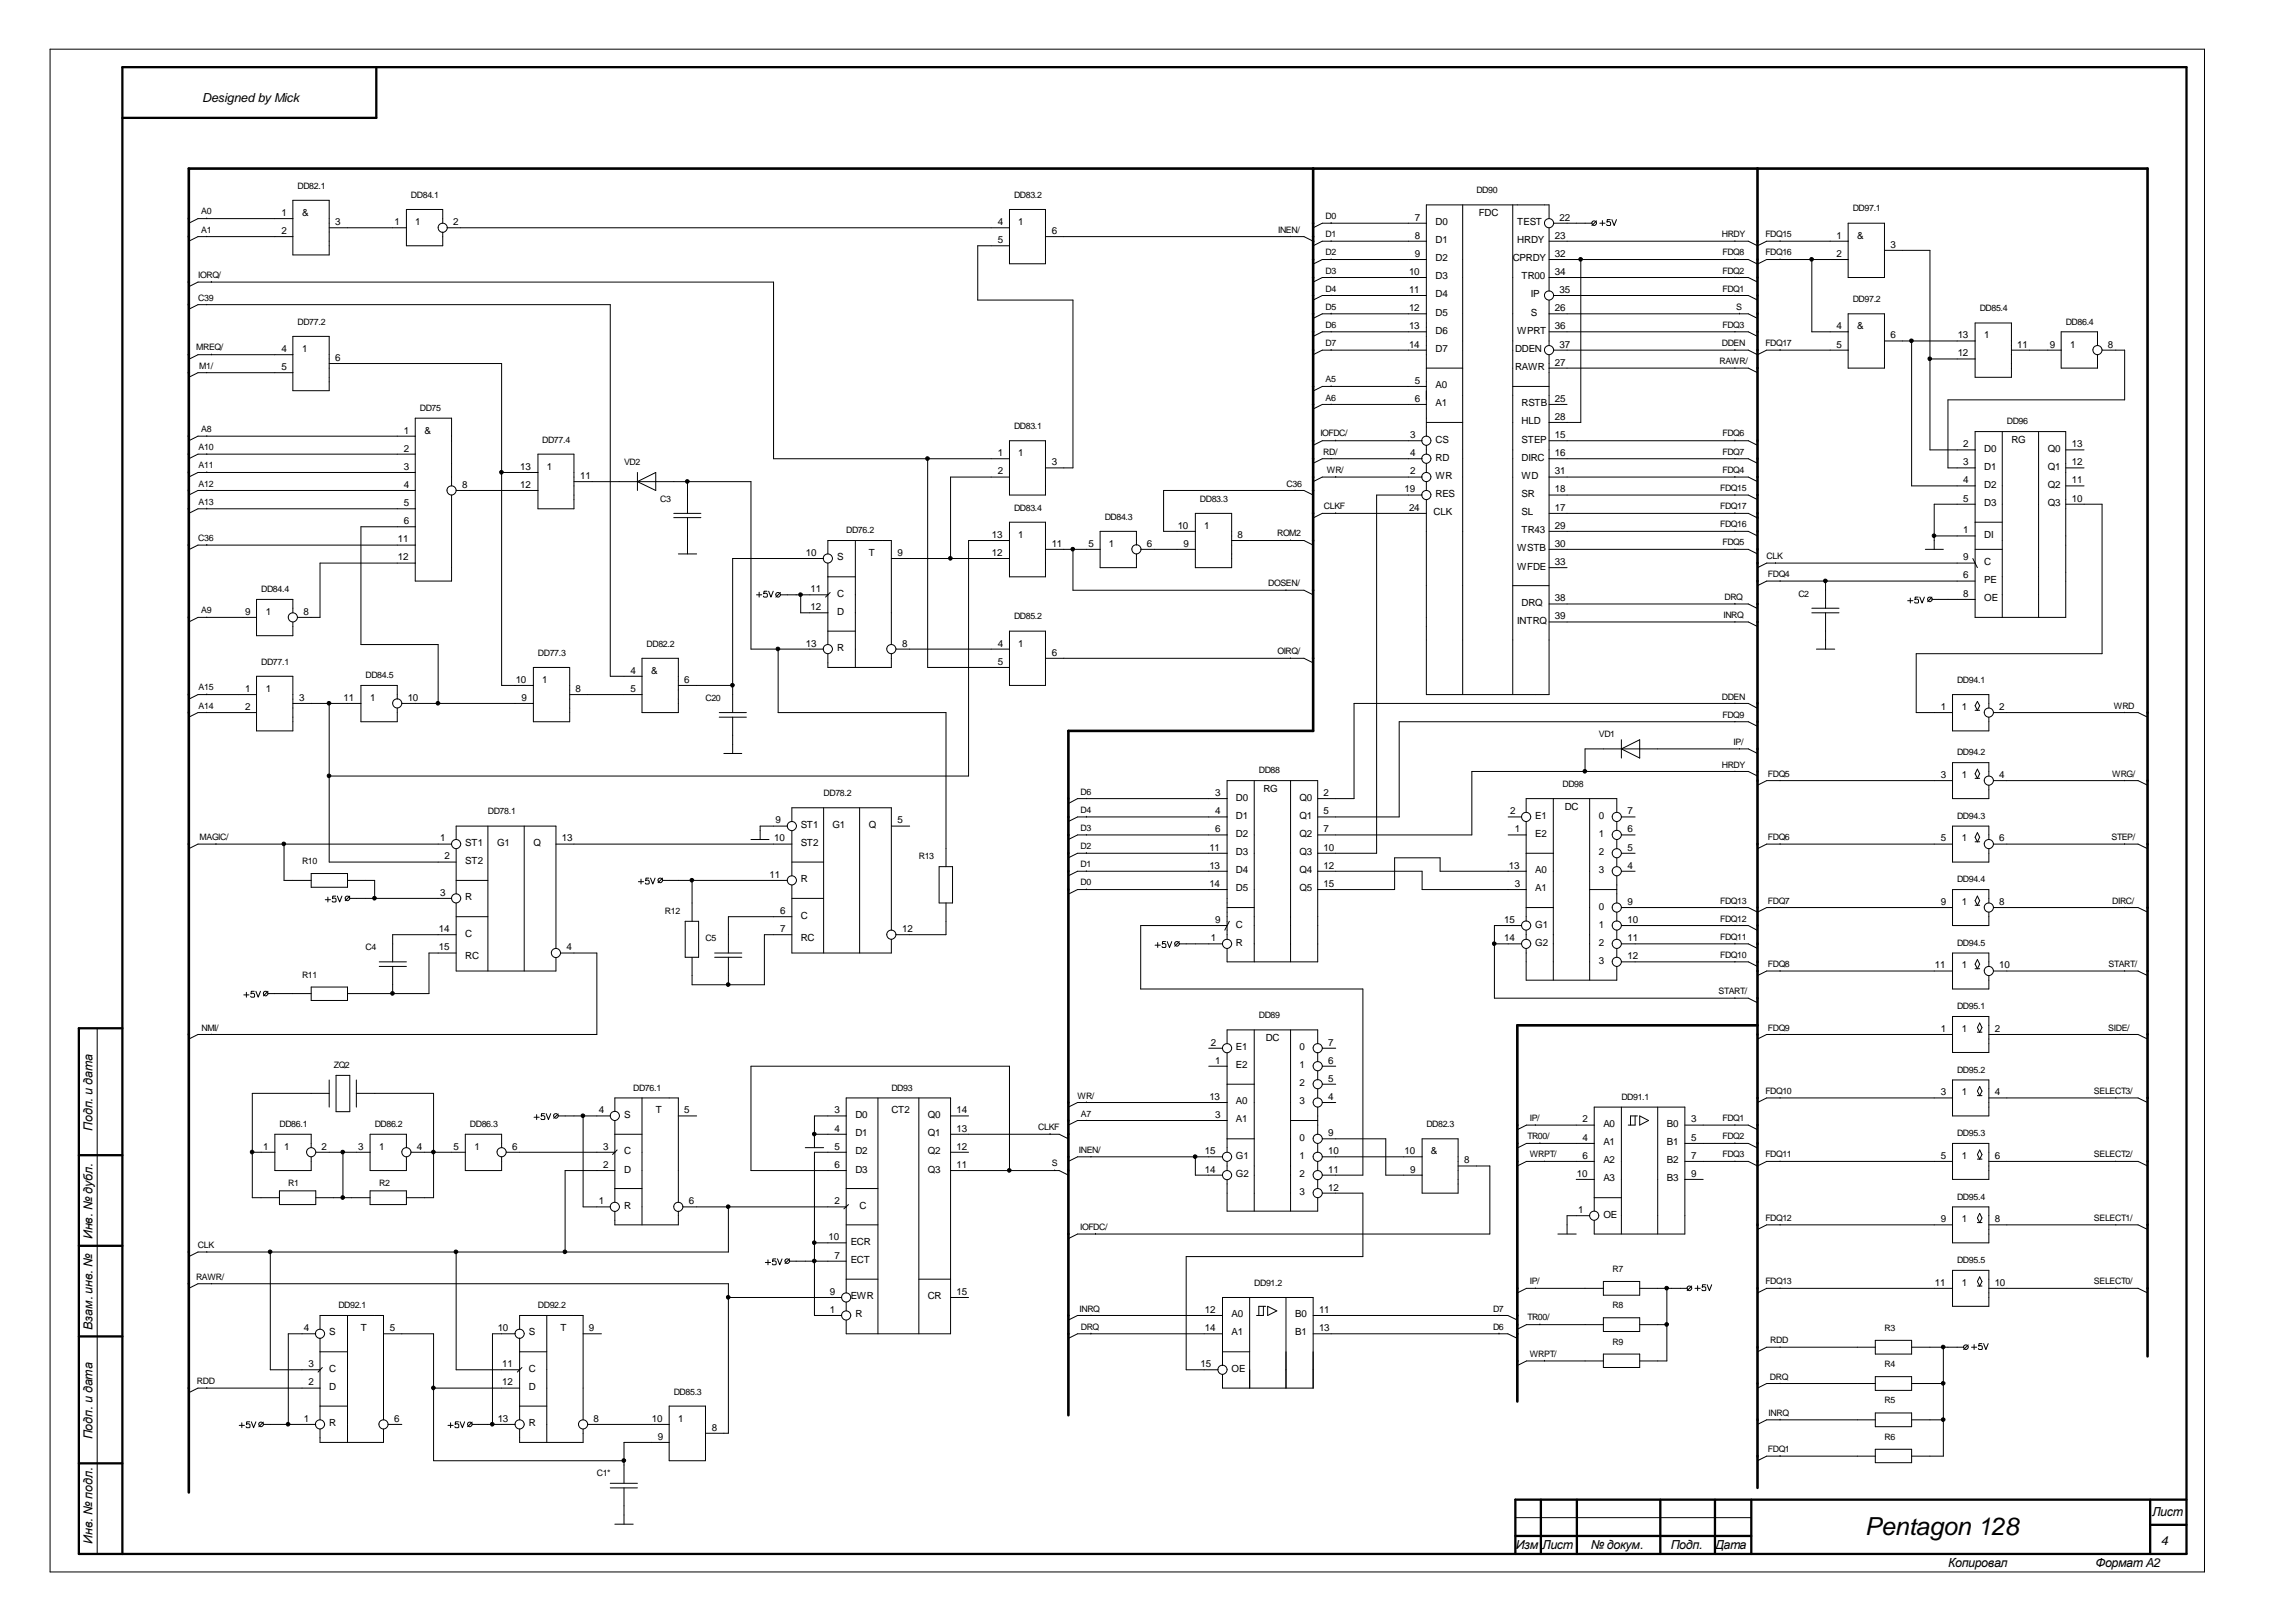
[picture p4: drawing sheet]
<svg xmlns="http://www.w3.org/2000/svg" width="297mm" height="210mm" viewBox="0 0 297 210" stroke-linecap="round" stroke-linejoin="round" font-family="sans-serif">
<defs><g id="words">
<text font-size="3.2" x="241.3" y="198.6">Pentagon 128</text>
<g font-size="1.6">
<text x="26.2" y="13.2">DesignedbyMick</text>
<text x="12" y="146.4" transform="rotate(-90 12 146.4)">Подп. и дата</text>
<text x="12" y="160.4" transform="rotate(-90 12 160.4)">Инв. № дубл.</text>
<text x="12" y="172.1" transform="rotate(-90 12 172.1)">Взам. инв. №</text>
<text x="12" y="186.3" transform="rotate(-90 12 186.3)">Подп. и дата</text>
<text x="278.4" y="196.2">Лист</text>
<text x="12" y="199.8" transform="rotate(-90 12 199.8)">Инв. № подл.</text>
<text x="196.1" y="200.4">Изм</text>
<text x="199.5" y="200.4">Лист</text>
<text x="205.8" y="200.4">№ докум.</text>
<text x="216.2" y="200.4">Подп.</text>
<text x="221.9" y="200.4">Дата</text>
<text x="252.1" y="202.8">Копировал</text>
<text x="271.1" y="202.8">Формат A2</text>
<text x="279.6" y="200">4</text>
</g>
<g font-size="1.3">
<text x="36.4" y="28">1</text>
<text x="39.1" y="28">&amp;</text>
<text x="43.3" y="29.1">3</text>
<text x="51.1" y="29.1">1</text>
<text x="53.7" y="29.1">1</text>
<text x="58.6" y="29.1">2</text>
<text x="129.1" y="29.1">4</text>
<text x="131.7" y="29.1">1</text>
<text x="183" y="28.5">7</text>
<text x="185.7" y="29.1">D0</text>
<text x="191.3" y="28">FDC</text>
<text x="196.3" y="29.1">TEST</text>
<text x="201.8" y="28.5">22</text>
<text x="36.4" y="30.3">2</text>
<text x="129.1" y="31.5">5</text>
<text x="136.1" y="30.3">6</text>
<text x="182.3" y="35.6">10</text>
<text x="183" y="33.2">9</text>
<text x="183" y="30.9">8</text>
<text x="185.7" y="31.5">D1</text>
<text x="185.7" y="33.8">D2</text>
<text x="195.7" y="33.8">CPRDY</text>
<text x="196.3" y="31.5">HRDY</text>
<text x="201.2" y="35.6">34</text>
<text x="201.2" y="33.2">32</text>
<text x="201.2" y="30.9">23</text>
<text x="237.6" y="30.9">1</text>
<text x="237.6" y="33.2">2</text>
<text x="240.3" y="30.9">&amp;</text>
<text x="244.6" y="32.1">3</text>
<text x="182.3" y="40.3">12</text>
<text x="182.3" y="37.9">11</text>
<text x="185.7" y="40.9">D5</text>
<text x="185.7" y="38.5">D4</text>
<text x="185.7" y="36.2">D3</text>
<text x="196.8" y="36.2">TR00</text>
<text x="198" y="40.9">S</text>
<text x="198" y="38.5">IP</text>
<text x="201.2" y="40.3">26</text>
<text x="201.8" y="37.9">35</text>
<text x="36.4" y="45.6">4</text>
<text x="36.4" y="47.9">5</text>
<text x="39.1" y="45.6">1</text>
<text x="43.3" y="46.7">6</text>
<text x="182.3" y="42.6">13</text>
<text x="182.3" y="45">14</text>
<text x="185.7" y="45.6">D7</text>
<text x="185.7" y="43.2">D6</text>
<text x="196" y="47.9">RAWR</text>
<text x="196" y="45.6">DDEN</text>
<text x="196.3" y="43.2">WPRT</text>
<text x="201.2" y="47.3">27</text>
<text x="201.2" y="42.6">36</text>
<text x="201.8" y="45">37</text>
<text x="237.6" y="42.6">4</text>
<text x="237.6" y="45">5</text>
<text x="240.3" y="42.6">&amp;</text>
<text x="244.6" y="43.8">6</text>
<text x="253.3" y="43.8">13</text>
<text x="253.3" y="46.1">12</text>
<text x="256.7" y="43.8">1</text>
<text x="261" y="45">11</text>
<text x="265.2" y="45">9</text>
<text x="267.8" y="45">1</text>
<text x="272.7" y="45">8</text>
<text x="183" y="49.7">5</text>
<text x="183" y="52">6</text>
<text x="185.7" y="52.6">A1</text>
<text x="185.7" y="50.2">A0</text>
<text x="196.8" y="52.6">RSTB</text>
<text x="201.2" y="52">25</text>
<text x="52.2" y="58.4">2</text>
<text x="52.2" y="56.1">1</text>
<text x="54.9" y="56.1">&amp;</text>
<text x="129.1" y="59">1</text>
<text x="131.7" y="59">1</text>
<text x="182.5" y="56.7">3</text>
<text x="182.5" y="59">4</text>
<text x="185.7" y="59.6">RD</text>
<text x="185.7" y="57.3">CS</text>
<text x="196.8" y="57.3">STEP</text>
<text x="196.8" y="54.9">HLD</text>
<text x="196.8" y="59.6">DIRC</text>
<text x="201.2" y="54.3">28</text>
<text x="201.2" y="56.7">15</text>
<text x="201.2" y="59">16</text>
<text x="254" y="57.9">2</text>
<text x="256.7" y="58.4">D0</text>
<text x="260.2" y="57.3">RG</text>
<text x="264.9" y="58.4">Q0</text>
<text x="268.1" y="57.9">13</text>
<text x="52.2" y="60.8">3</text>
<text x="52.2" y="63.1">4</text>
<text x="52.2" y="65.5">5</text>
<text x="59.8" y="63.1">8</text>
<text x="67.3" y="60.8">13</text>
<text x="67.3" y="63.1">12</text>
<text x="70.7" y="60.8">1</text>
<text x="75.1" y="62">11</text>
<text x="129.1" y="61.4">2</text>
<text x="136.1" y="60.2">3</text>
<text x="181.7" y="63.7">19</text>
<text x="182.5" y="61.4">2</text>
<text x="185.7" y="64.3">RES</text>
<text x="185.7" y="62">WR</text>
<text x="196.8" y="64.3">SR</text>
<text x="196.8" y="62">WD</text>
<text x="201.2" y="61.4">31</text>
<text x="201.2" y="63.7">18</text>
<text x="254" y="64.9">5</text>
<text x="254" y="62.5">4</text>
<text x="254" y="60.2">3</text>
<text x="256.7" y="60.8">D1</text>
<text x="256.7" y="63.1">D2</text>
<text x="256.7" y="65.5">D3</text>
<text x="264.9" y="60.8">Q1</text>
<text x="264.9" y="63.1">Q2</text>
<text x="264.9" y="65.5">Q3</text>
<text x="268.1" y="60.2">12</text>
<text x="268.1" y="62.5">11</text>
<text x="268.1" y="64.9">10</text>
<text x="51.5" y="70.2">11</text>
<text x="52.2" y="67.8">6</text>
<text x="104.3" y="71.9">10</text>
<text x="112.4" y="71.9">T</text>
<text x="116.1" y="71.9">9</text>
<text x="128.3" y="69.6">13</text>
<text x="128.3" y="71.9">12</text>
<text x="131.7" y="69.6">1</text>
<text x="136.1" y="70.8">11</text>
<text x="140.8" y="70.8">5</text>
<text x="143.5" y="70.8">1</text>
<text x="148.4" y="70.8">6</text>
<text x="152.4" y="68.4">10</text>
<text x="153.1" y="70.8">9</text>
<text x="155.8" y="68.4">1</text>
<text x="160.1" y="69.6">8</text>
<text x="182.3" y="66.1">24</text>
<text x="185.5" y="66.6">CLK</text>
<text x="196.3" y="71.3">WSTB</text>
<text x="196.8" y="66.6">SL</text>
<text x="196.8" y="69">TR43</text>
<text x="201.2" y="68.4">29</text>
<text x="201.2" y="70.8">30</text>
<text x="201.2" y="66.1">17</text>
<text x="254" y="69">1</text>
<text x="256.7" y="69.6">DI</text>
<text x="51.5" y="72.5">12</text>
<text x="104.9" y="76.6">11</text>
<text x="108.3" y="72.5">S</text>
<text x="108.3" y="77.2">C</text>
<text x="196.3" y="73.7">WFDE</text>
<text x="201.2" y="73.1">33</text>
<text x="201.2" y="77.8">38</text>
<text x="254" y="72.5">9</text>
<text x="254" y="74.9">6</text>
<text x="254" y="77.2">8</text>
<text x="256.7" y="73.1">C</text>
<text x="256.7" y="75.5">PE</text>
<text x="256.7" y="77.8">OE</text>
<text x="31.7" y="79.6">9</text>
<text x="34.4" y="79.6">1</text>
<text x="39.2" y="79.6">8</text>
<text x="104.3" y="83.7">13</text>
<text x="104.9" y="79">12</text>
<text x="108.3" y="79.6">D</text>
<text x="116.7" y="83.7">8</text>
<text x="129.1" y="83.7">4</text>
<text x="131.7" y="83.7">1</text>
<text x="196.3" y="80.7">INTRQ</text>
<text x="196.8" y="78.4">DRQ</text>
<text x="201.2" y="80.2">39</text>
<text x="31.7" y="89.5">1</text>
<text x="34.4" y="89.5">1</text>
<text x="66.7" y="88.4">10</text>
<text x="70.1" y="88.4">1</text>
<text x="74.5" y="89.5">8</text>
<text x="81.6" y="87.2">4</text>
<text x="81.6" y="89.5">5</text>
<text x="84.2" y="87.2">&amp;</text>
<text x="88.5" y="88.4">6</text>
<text x="108.3" y="84.3">R</text>
<text x="129.1" y="86">5</text>
<text x="136.1" y="84.9">6</text>
<text x="31.7" y="91.9">2</text>
<text x="38.7" y="90.7">3</text>
<text x="44.4" y="90.7">11</text>
<text x="47.9" y="90.7">1</text>
<text x="52.7" y="90.7">10</text>
<text x="67.5" y="90.7">9</text>
<text x="251.1" y="91.9">1</text>
<text x="253.8" y="91.9">1</text>
<text x="258.7" y="91.9">2</text>
<text x="251.1" y="100.7">3</text>
<text x="253.8" y="100.7">1</text>
<text x="258.7" y="100.7">4</text>
<text x="100.3" y="106.6">9</text>
<text x="103.6" y="107.1">ST1</text>
<text x="107.7" y="107.1">G1</text>
<text x="112.4" y="107.1">Q</text>
<text x="116.1" y="106.6">5</text>
<text x="157.2" y="107.7">6</text>
<text x="157.2" y="105.4">4</text>
<text x="157.2" y="103">3</text>
<text x="159.9" y="103.6">D0</text>
<text x="159.9" y="106">D1</text>
<text x="163.4" y="102.5">RG</text>
<text x="168.1" y="103.6">Q0</text>
<text x="168.1" y="106">Q1</text>
<text x="171.2" y="103">2</text>
<text x="171.2" y="105.4">5</text>
<text x="171.2" y="107.7">7</text>
<text x="195.4" y="105.4">2</text>
<text x="196" y="107.7">1</text>
<text x="198.6" y="106">E1</text>
<text x="202.4" y="104.8">DC</text>
<text x="206.8" y="106">0</text>
<text x="210.6" y="105.4">7</text>
<text x="210.6" y="107.7">6</text>
<text x="56.9" y="108.9">1</text>
<text x="57.5" y="111.2">2</text>
<text x="60.2" y="111.8">ST2</text>
<text x="60.2" y="109.5">ST1</text>
<text x="64.3" y="109.5">G1</text>
<text x="69" y="109.5">Q</text>
<text x="72.7" y="108.9">13</text>
<text x="99.6" y="113.6">11</text>
<text x="100.2" y="108.9">10</text>
<text x="103.6" y="109.5">ST2</text>
<text x="156.5" y="112.4">13</text>
<text x="156.5" y="110.1">11</text>
<text x="159.9" y="108.3">D2</text>
<text x="159.9" y="110.7">D3</text>
<text x="159.9" y="113">D4</text>
<text x="168.1" y="108.3">Q2</text>
<text x="168.1" y="110.7">Q3</text>
<text x="168.1" y="113">Q4</text>
<text x="171.2" y="110.1">10</text>
<text x="171.2" y="112.4">12</text>
<text x="195.2" y="112.4">13</text>
<text x="198.6" y="108.3">E2</text>
<text x="198.6" y="113">A0</text>
<text x="206.8" y="108.3">1</text>
<text x="206.8" y="110.7">2</text>
<text x="206.8" y="113">3</text>
<text x="210.6" y="112.4">4</text>
<text x="210.6" y="110.1">5</text>
<text x="251.1" y="108.9">5</text>
<text x="253.8" y="108.9">1</text>
<text x="258.7" y="108.9">6</text>
<text x="56.9" y="115.9">3</text>
<text x="60.2" y="116.5">R</text>
<text x="100.9" y="118.3">6</text>
<text x="103.6" y="114.2">R</text>
<text x="103.6" y="118.9">C</text>
<text x="156.5" y="114.8">14</text>
<text x="157.2" y="119.4">9</text>
<text x="159.9" y="115.3">D5</text>
<text x="168.1" y="115.3">Q5</text>
<text x="171.2" y="114.8">15</text>
<text x="194.6" y="119.4">15</text>
<text x="196" y="114.8">3</text>
<text x="198.6" y="115.3">A1</text>
<text x="206.8" y="117.7">0</text>
<text x="210.6" y="119.4">10</text>
<text x="210.6" y="117.1">9</text>
<text x="251.1" y="117.1">9</text>
<text x="253.8" y="117.1">1</text>
<text x="258.7" y="117.1">8</text>
<text x="56.8" y="123">15</text>
<text x="56.8" y="120.6">14</text>
<text x="60.2" y="124.1">RC</text>
<text x="60.2" y="121.2">C</text>
<text x="73.3" y="123">4</text>
<text x="100.9" y="120.6">7</text>
<text x="103.6" y="121.8">RC</text>
<text x="116.7" y="120.6">12</text>
<text x="156.6" y="121.8">1</text>
<text x="159.9" y="120">C</text>
<text x="159.9" y="122.4">R</text>
<text x="194.6" y="121.8">14</text>
<text x="198.6" y="120">G1</text>
<text x="198.6" y="122.4">G2</text>
<text x="206.8" y="120">1</text>
<text x="206.8" y="122.4">2</text>
<text x="206.8" y="124.7">3</text>
<text x="210.6" y="121.8">11</text>
<text x="210.6" y="124.1">12</text>
<text x="250.3" y="125.3">11</text>
<text x="253.8" y="125.3">1</text>
<text x="258.7" y="125.3">10</text>
<text x="156.6" y="135.3">2</text>
<text x="157.2" y="137.6">1</text>
<text x="159.9" y="135.9">E1</text>
<text x="163.7" y="134.7">DC</text>
<text x="168.1" y="135.9">0</text>
<text x="171.8" y="135.3">7</text>
<text x="171.8" y="137.6">6</text>
<text x="251.1" y="133.5">1</text>
<text x="253.8" y="133.5">1</text>
<text x="258.1" y="133.5">2</text>
<text x="156.5" y="142.3">13</text>
<text x="159.9" y="138.2">E2</text>
<text x="159.9" y="142.9">A0</text>
<text x="168.1" y="138.2">1</text>
<text x="168.1" y="140.6">2</text>
<text x="168.1" y="142.9">3</text>
<text x="171.8" y="142.3">4</text>
<text x="171.8" y="140">5</text>
<text x="251.1" y="141.7">3</text>
<text x="253.8" y="141.7">1</text>
<text x="258.1" y="141.7">4</text>
<text x="34" y="148.8">1</text>
<text x="36.7" y="148.8">1</text>
<text x="41.6" y="148.8">2</text>
<text x="46.4" y="148.8">3</text>
<text x="49.1" y="148.8">1</text>
<text x="53.9" y="148.8">4</text>
<text x="58.7" y="148.8">5</text>
<text x="61.4" y="148.8">1</text>
<text x="66.3" y="148.8">6</text>
<text x="77.5" y="144.1">4</text>
<text x="78" y="148.8">3</text>
<text x="80.7" y="144.7">S</text>
<text x="80.7" y="149.4">C</text>
<text x="84.8" y="144.1">T</text>
<text x="88.5" y="144.1">5</text>
<text x="107.9" y="146.4">4</text>
<text x="107.9" y="148.8">5</text>
<text x="107.9" y="144.1">3</text>
<text x="110.7" y="147">D1</text>
<text x="110.7" y="149.4">D2</text>
<text x="110.7" y="144.7">D0</text>
<text x="115.3" y="144.1">CT2</text>
<text x="120" y="147">Q1</text>
<text x="120" y="149.4">Q2</text>
<text x="120" y="144.7">Q0</text>
<text x="123.7" y="146.4">13</text>
<text x="123.7" y="148.8">12</text>
<text x="123.7" y="144.1">14</text>
<text x="155.9" y="149.4">15</text>
<text x="157.2" y="144.7">3</text>
<text x="159.9" y="145.3">A1</text>
<text x="159.9" y="150">G1</text>
<text x="168.1" y="147.6">0</text>
<text x="168.1" y="150">1</text>
<text x="171.8" y="149.4">10</text>
<text x="171.8" y="147">9</text>
<text x="181.7" y="149.4">10</text>
<text x="185.1" y="149.4">&amp;</text>
<text x="204.7" y="145.3">2</text>
<text x="204.7" y="147.6">4</text>
<text x="204.7" y="150">6</text>
<text x="207.4" y="145.9">A0</text>
<text x="207.4" y="148.2">A1</text>
<text x="215.6" y="145.9">B0</text>
<text x="215.6" y="148.2">B1</text>
<text x="218.8" y="147.6">5</text>
<text x="218.8" y="145.3">3</text>
<text x="218.8" y="150">7</text>
<text x="251.1" y="150">5</text>
<text x="253.8" y="150">1</text>
<text x="258.1" y="150">6</text>
<text x="77.5" y="155.8">1</text>
<text x="78" y="151.1">2</text>
<text x="80.7" y="151.7">D</text>
<text x="89.1" y="155.8">6</text>
<text x="107.9" y="151.1">6</text>
<text x="107.9" y="155.8">2</text>
<text x="110.7" y="151.7">D3</text>
<text x="120" y="151.7">Q3</text>
<text x="123.7" y="151.1">11</text>
<text x="155.9" y="151.7">14</text>
<text x="159.9" y="152.3">G2</text>
<text x="168.1" y="152.3">2</text>
<text x="168.1" y="154.7">3</text>
<text x="171.8" y="151.7">11</text>
<text x="171.8" y="154.1">12</text>
<text x="182.5" y="151.7">9</text>
<text x="189.4" y="150.6">8</text>
<text x="204" y="152.3">10</text>
<text x="207.4" y="150.6">A2</text>
<text x="207.4" y="152.9">A3</text>
<text x="215.6" y="150.6">B2</text>
<text x="215.6" y="152.9">B3</text>
<text x="218.8" y="152.3">9</text>
<text x="80.7" y="156.4">R</text>
<text x="107.2" y="160.5">10</text>
<text x="110.1" y="161.1">ECR</text>
<text x="111.2" y="156.4">C</text>
<text x="204.2" y="157">1</text>
<text x="207.4" y="157.6">OE</text>
<text x="251.1" y="158.2">9</text>
<text x="253.8" y="158.2">1</text>
<text x="258.1" y="158.2">8</text>
<text x="107.4" y="167.6">9</text>
<text x="107.9" y="162.9">7</text>
<text x="110.1" y="163.5">ECT</text>
<text x="123.7" y="167.6">15</text>
<text x="250.3" y="166.4">11</text>
<text x="253.8" y="166.4">1</text>
<text x="258.1" y="166.4">10</text>
<text x="39.3" y="172.3">4</text>
<text x="42.6" y="172.8">S</text>
<text x="46.7" y="172.3">T</text>
<text x="50.4" y="172.3">5</text>
<text x="64.4" y="172.3">10</text>
<text x="68.4" y="172.8">S</text>
<text x="72.5" y="172.3">T</text>
<text x="76.2" y="172.3">9</text>
<text x="107.4" y="169.9">1</text>
<text x="110.1" y="168.2">EWR</text>
<text x="110.7" y="170.5">R</text>
<text x="120" y="168.2">CR</text>
<text x="155.9" y="169.9">12</text>
<text x="155.9" y="172.3">14</text>
<text x="159.3" y="170.5">A0</text>
<text x="159.3" y="172.8">A1</text>
<text x="167.6" y="170.5">B0</text>
<text x="167.6" y="172.8">B1</text>
<text x="170.6" y="169.9">11</text>
<text x="170.6" y="172.3">13</text>
<text x="39.9" y="176.9">3</text>
<text x="39.9" y="179.3">2</text>
<text x="42.6" y="177.5">C</text>
<text x="42.6" y="179.9">D</text>
<text x="65" y="176.9">11</text>
<text x="65" y="179.3">12</text>
<text x="68.4" y="177.5">C</text>
<text x="68.4" y="179.9">D</text>
<text x="155.3" y="176.9">15</text>
<text x="159.3" y="177.5">OE</text>
<text x="39.3" y="184">1</text>
<text x="42.6" y="184.6">R</text>
<text x="51" y="184">6</text>
<text x="64.4" y="184">13</text>
<text x="68.4" y="184.6">R</text>
<text x="76.8" y="184">8</text>
<text x="84.3" y="184">10</text>
<text x="87.8" y="184">1</text>
<text x="92.1" y="185.1">8</text>
<text x="85.1" y="186.3">9</text>
</g>
<g font-size="1.1">
<text x="26" y="27.7">A0</text>
<text x="38.5" y="24.4">DD82.1</text>
<text x="53.2" y="25.6">DD84.1</text>
<text x="131.2" y="25.6">DD83.2</text>
<text x="171.5" y="28.3">D0</text>
<text x="191" y="25">DD90</text>
<text x="239.7" y="27.4">DD97.1</text>
<text x="25.7" y="36">IORQ/</text>
<text x="26" y="30.1">A1</text>
<text x="165.4" y="30.1">INEN/</text>
<text x="171.5" y="30.7">D1</text>
<text x="171.5" y="33">D2</text>
<text x="171.5" y="35.4">D3</text>
<text x="222.8" y="30.7">HRDY</text>
<text x="222.8" y="35.4">FDQ2</text>
<text x="222.8" y="33">FDQ8</text>
<text x="228.4" y="30.7">FDQ15</text>
<text x="228.4" y="33">FDQ16</text>
<text x="25.7" y="38.9">C39</text>
<text x="171.5" y="37.7">D4</text>
<text x="171.5" y="40.1">D5</text>
<text x="222.8" y="37.7">FDQ1</text>
<text x="224.6" y="40.1">S</text>
<text x="239.7" y="39.1">DD97.2</text>
<text x="256.1" y="40.3">DD85.4</text>
<text x="25.4" y="45.4">MREQ/</text>
<text x="25.8" y="47.7">M1/</text>
<text x="38.5" y="42">DD77.2</text>
<text x="171.5" y="44.8">D7</text>
<text x="171.5" y="42.4">D6</text>
<text x="222.5" y="47.1">RAWR/</text>
<text x="222.8" y="44.8">DDEN</text>
<text x="222.8" y="42.4">FDQ3</text>
<text x="228.4" y="44.8">FDQ17</text>
<text x="267.3" y="42">DD86.4</text>
<text x="54.3" y="53.2">DD75</text>
<text x="171.5" y="51.8">A6</text>
<text x="171.5" y="49.5">A5</text>
<text x="25.7" y="58.3">A10</text>
<text x="26" y="55.9">A8</text>
<text x="70.1" y="57.3">DD77.4</text>
<text x="131.2" y="55.5">DD83.1</text>
<text x="170.8" y="56.5">IOFDC/</text>
<text x="171.2" y="58.9">RD/</text>
<text x="222.8" y="58.9">FDQ7</text>
<text x="222.8" y="56.5">FDQ6</text>
<text x="259.6" y="54.9">DD96</text>
<text x="25.7" y="63">A12</text>
<text x="25.7" y="65.3">A13</text>
<text x="25.7" y="60.6">A11</text>
<text x="80.7" y="60.2">VD2</text>
<text x="85.4" y="64.9">C3</text>
<text x="155.2" y="64.9">DD83.3</text>
<text x="166.5" y="63">C36</text>
<text x="171.3" y="65.9">CLKF</text>
<text x="171.7" y="61.2">WR/</text>
<text x="222.5" y="65.9">FDQ17</text>
<text x="222.5" y="63.6">FDQ15</text>
<text x="222.8" y="61.2">FDQ4</text>
<text x="25.7" y="70">C36</text>
<text x="109.5" y="69">DD76.2</text>
<text x="131.2" y="66.1">DD83.4</text>
<text x="142.9" y="67.2">DD84.3</text>
<text x="165.2" y="69.4">ROM2</text>
<text x="222.5" y="68.3">FDQ16</text>
<text x="222.8" y="70.6">FDQ5</text>
<text x="33.8" y="76.6">DD84.4</text>
<text x="164.1" y="75.9">DOSEN/</text>
<text x="223.1" y="77.6">DRQ</text>
<text x="228.6" y="72.4">CLK</text>
<text x="228.7" y="74.7">FDQ4</text>
<text x="232.7" y="77.2">C2</text>
<text x="26" y="79.4">A9</text>
<text x="83.7" y="83.7">DD82.2</text>
<text x="131.2" y="80.2">DD85.2</text>
<text x="223" y="80">INRQ</text>
<text x="25.7" y="89.3">A15</text>
<text x="33.8" y="86">DD77.1</text>
<text x="47.3" y="87.8">DD84.5</text>
<text x="69.6" y="84.9">DD77.3</text>
<text x="165.3" y="84.7">OIRQ/</text>
<text x="253.2" y="88.4">DD94.1</text>
<text x="25.7" y="91.7">A14</text>
<text x="91.3" y="90.7">C20</text>
<text x="206.8" y="95.4">VD1</text>
<text x="222.8" y="90.5">DDEN</text>
<text x="222.8" y="92.9">FDQ9</text>
<text x="273.5" y="91.7">WRD</text>
<text x="162.9" y="100.1">DD88</text>
<text x="202.1" y="101.9">DD98</text>
<text x="222.8" y="99.3">HRDY</text>
<text x="224.3" y="96.4">IP/</text>
<text x="228.7" y="100.5">FDQ5</text>
<text x="253.2" y="97.8">DD94.2</text>
<text x="273.3" y="100.5">WRG/</text>
<text x="63.1" y="105.4">DD78.1</text>
<text x="106.6" y="103">DD78.2</text>
<text x="139.8" y="105.2">D4</text>
<text x="139.8" y="107.5">D3</text>
<text x="139.8" y="102.8">D6</text>
<text x="253.2" y="106">DD94.3</text>
<text x="25.8" y="108.7">MAGIC/</text>
<text x="39.1" y="111.8">R10</text>
<text x="118.9" y="111.2">R13</text>
<text x="139.8" y="112.2">D1</text>
<text x="139.8" y="109.9">D2</text>
<text x="228.7" y="108.7">FDQ6</text>
<text x="273.2" y="108.7">STEP/</text>
<text x="86" y="118.3">R12</text>
<text x="139.8" y="114.6">D0</text>
<text x="222.5" y="119.3">FDQ12</text>
<text x="222.5" y="116.9">FDQ13</text>
<text x="228.7" y="116.9">FDQ7</text>
<text x="253.2" y="114.2">DD94.4</text>
<text x="273.3" y="116.9">DIRC/</text>
<text x="47.3" y="123">C4</text>
<text x="91.3" y="121.8">C5</text>
<text x="222.5" y="124">FDQ10</text>
<text x="222.5" y="121.6">FDQ11</text>
<text x="228.7" y="125.2">FDQ8</text>
<text x="253.2" y="122.4">DD94.5</text>
<text x="272.8" y="125.2">START/</text>
<text x="39.1" y="126.5">R11</text>
<text x="162.9" y="131.8">DD89</text>
<text x="222.3" y="128.7">START/</text>
<text x="253.2" y="130.6">DD95.1</text>
<text x="26.1" y="133.4">NMI/</text>
<text x="228.7" y="133.4">FDQ9</text>
<text x="272.8" y="133.4">SIDE/</text>
<text x="43.2" y="138.2">ZQ2</text>
<text x="81.9" y="141.2">DD76.1</text>
<text x="115.3" y="141.2">DD93</text>
<text x="139.4" y="142.2">WR/</text>
<text x="209.8" y="142.3">DD91.1</text>
<text x="228.4" y="141.6">FDQ10</text>
<text x="253.2" y="138.8">DD95.2</text>
<text x="270.9" y="141.6">SELECT3/</text>
<text x="36.2" y="145.9">DD86.1</text>
<text x="48.5" y="145.9">DD86.2</text>
<text x="60.8" y="145.9">DD86.3</text>
<text x="134.3" y="146.3">CLKF</text>
<text x="139.6" y="149.2">INEN/</text>
<text x="139.8" y="144.5">A7</text>
<text x="184.5" y="145.9">DD82.3</text>
<text x="197.6" y="147.4">TR00/</text>
<text x="197.9" y="145.1">IP/</text>
<text x="197.9" y="149.8">WRPT/</text>
<text x="222.8" y="145.1">FDQ1</text>
<text x="222.8" y="147.4">FDQ2</text>
<text x="222.8" y="149.8">FDQ3</text>
<text x="228.4" y="149.8">FDQ11</text>
<text x="253.2" y="147">DD95.3</text>
<text x="270.9" y="149.8">SELECT2/</text>
<text x="37.3" y="153.5">R1</text>
<text x="49.1" y="153.5">R2</text>
<text x="136.1" y="150.9">S</text>
<text x="253.2" y="155.3">DD95.4</text>
<text x="25.6" y="161.5">CLK</text>
<text x="139.7" y="159.1">IOFDC/</text>
<text x="228.4" y="158">FDQ12</text>
<text x="270.9" y="158">SELECT1/</text>
<text x="25.4" y="165.6">RAWR/</text>
<text x="162.3" y="166.4">DD91.2</text>
<text x="197.9" y="166.2">IP/</text>
<text x="208.6" y="164.6">R7</text>
<text x="228.4" y="166.2">FDQ13</text>
<text x="253.2" y="163.5">DD95.5</text>
<text x="270.9" y="166.2">SELECT0/</text>
<text x="43.8" y="169.3">DD92.1</text>
<text x="69.6" y="169.3">DD92.2</text>
<text x="139.7" y="169.7">INRQ</text>
<text x="139.8" y="172.1">DRQ</text>
<text x="193.2" y="169.7">D7</text>
<text x="193.2" y="172.1">D6</text>
<text x="197.6" y="170.9">TR00/</text>
<text x="208.6" y="169.3">R8</text>
<text x="229" y="173.8">RDD</text>
<text x="243.8" y="172.3">R3</text>
<text x="25.5" y="179.1">RDD</text>
<text x="197.9" y="175.6">WRPT/</text>
<text x="208.6" y="174">R9</text>
<text x="229" y="178.5">DRQ</text>
<text x="243.8" y="176.9">R4</text>
<text x="87.2" y="180.5">DD85.3</text>
<text x="228.8" y="183.2">INRQ</text>
<text x="243.8" y="181.6">R5</text>
<text x="77.2" y="191">C1*</text>
<text x="228.7" y="187.9">FDQ1</text>
<text x="243.8" y="186.3">R6</text>
</g>
</g></defs>
<g fill="none" stroke="#000" stroke-width=".3">
<path d="M48.7 8.7v6.6h-32.9M15.8 133.1h-5.6v68h272.7v-192.4h-267.1v192.4M10.2 149.5h5.6M10.2 172.9h5.6M10.2 161.2h5.6M10.2 189.4h5.6M196 198.8h30.6M199.3 194.1v7M204 194.1v7M214.8 194.1v7M221.9 194.1v7M226.6 194.1v7"/>
<path d="M278.2 194.1v7M278.2 197.3h4.7M282.9 194.1h-86.9v7"/>
</g>
<g fill="none" stroke="#000" stroke-width=".13">
<path d="M6.5 6.4h278.7v197h-278.7zM24.4 37.1l1.2-.6h74.5v22.9h30.5M26.8 28.2v.1M26.8 30.6h.1M26.8 39.4h.1M27.3 36.4v.1M37.9 30.6h-12.3l-1.2 .6M37.9 28.3h-12.3l-1.2 .6M37.9 25.9h4.7v7.1h-4.7zM42.6 29.5h10M57.3 28.9v-1.8h-4.7v4.7h4.7v-1.8M57.8 29.5h72.8"/>
<path d="M130.6 31.8h-4.1v7h12.3v21.8h-3.5M130.6 27.1h4.7v7h-4.7zM135.3 30.6h33.4l1.2 .6M167 30.6h.1M172.2 28.8v.1M172.2 31.2h.1M172.2 33.5v.1M172.2 35.9h.1M172.2 38.2h.1M184.5 38.2h-13.4l-1.2 .6M184.5 35.9h-13.4l-1.2 .6M184.5 33.6h-13.4l-1.2 .6"/>
<path d="M184.5 31.2h-13.4l-1.2 .6M184.5 28.9h-13.4l-1.2 .6M189.2 26.5v63.4M195.7 26.5v63.4M200.4 35.9h25.8l1.2 .6M200.4 33.6h25.8l1.2 .6 1.2-.6h10.5M200.4 31.2h25.8l1.2 .6 1.2-.6h10.5M200.4 28.3v-1.8h-15.9v29.9M200.4 29.5v8.2M200.4 38.8v5.9M201 38.2h25.2l1.2 .6M201 28.9h5"/>
<path d="M204.5 33.6v21.1h-4.1M206.5 28.6l-.5 .6M207 28.9h.6M207.3 28.5v.7M208.3 28.4h-.4v.4l.2-.1h.2l.1 .4-.1 .1h-.4v-.1M208.5 28.4l.3 .8 .3-.8M224.5 31.2h.1M224.5 33.5v.1M224.5 35.9h.1M224.5 38.2h.1M230.3 31.2h.1M230.3 33.5v.1"/>
<path d="M234.4 33.6v9.3h4.7M239.1 28.9h4.7v7h-4.7zM243.8 32.4h5.9v25.8h5.8M24.4 40l1.2-.6h53.4v48.1h4.1M26.8 48.2h.1M26.8 56.4h.1M26.8 58.7v.1M27.3 45.8v.1M37.9 48.2h-12.3l-1.2 .6M37.9 45.9h-12.3l-1.2 .6M37.9 43.5h4.7v7.1h-4.7zM42.6 47h22.3v41.7h4.1"/>
<path d="M53.7 58.8h-28.1l-1.2 .6M53.7 56.4h-28.1l-1.2 .6M69.6 58.8h4.7v7h-4.7zM120 59.4v27h10.6M130.6 57h4.7v7.1h-4.7zM172.2 40.5v.1M172.2 42.9h.1M172.2 45.2v.1M172.2 49.9v.1M172.2 52.3h.1M172.2 59.3v.1M172.8 57h.1"/>
<path d="M184 59.4h-12.9l-1.2 .6M184 57h-12.9l-1.2 .6M184.5 52.3h-13.4l-1.2 .6M184.5 45.3h-13.4l-1.2 .6M184.5 40.6h-13.4l-1.2 .6M184.5 50h-13.4l-1.2 .6M184.5 42.9h-13.4l-1.2 .6M184.5 54.7h4.7M184.5 47.6h4.7M184.5 57.6v1.2M184.5 60v1.1M195.7 50h4.7"/>
<path d="M200.4 45.9v44h-15.9v-25.2M200.4 59.4h25.8l1.2 .6M200.4 52.3h2.3M200.4 40.6h25.8l1.2 .6M200.4 47.6h25.8l1.2 .6M200.4 42.9h25.8l1.2 .6M200.4 57h25.8l1.2 .6M201 45.3h25.2l1.2 .6 1.2-.6h10.5M224.5 42.9h.1M224.5 45.2v.1M224.5 47.6h.1M224.5 57h.1"/>
<path d="M224.5 59.3v.1M225 40.5v.1M230.3 45.2v.1M239.1 40.6h4.7v7h-4.7zM243.8 44.1h11.7M247.3 44.1v18.8h8.2M249.7 46.5h5.8M255.5 55.9h11.8v24h-11.8zM255.5 41.8h4.7v7h-4.7zM259 55.9v24M260.2 45.3h6.5M263.7 55.9v24"/>
<path d="M267.3 58.2h2.3M271.4 44.7v-1.8h-4.7v4.7h4.7v-1.7M271.9 45.3h3v6.4h-22.9v8.9h3.5M26.8 61.1h.1M26.8 63.4v.1M26.8 65.8h.1M26.8 70.5h.1M26.8 79.9h.1M33.2 79.9h-7.6l-1.2 .6M37.9 79.3v-1.7h-4.7v4.7h4.7v-1.8M53.7 72.9h-12.3v7h-2.9M53.7 70.5h-28.1l-1.2 .6"/>
<path d="M53.7 65.8h-28.1l-1.2 .6M53.7 63.5h-28.1l-1.2 .6M53.7 61.1h-28.1l-1.2 .6M53.7 68.2h-7v15.2h10v7.6M58.4 62.9v-8.8h-4.7v21.1h4.7v-11.1M59 63.5h10.6M64.9 61.1h4.7M74.3 62.3h22.9v21.7h9.4M82.5 62.3l2.3-1.2v2.4zM82.5 61.1v2.4M87.2 66.4h3.5M87.2 67h3.5"/>
<path d="M87.8 71.7h2.3M88.9 62.3v4.1M88.9 67v4.7M97.9 77h.7M98.2 76.6v.7M99.2 76.5h-.4v.3h.2h.2l.1 .4-.1 .1h-.4v-.2M99.4 76.5l.3 .8 .3-.8M101 77h6.1M101 76.7l-.6 .6M103.6 77v2.3h3.5M106.6 72.3h-11.8v19.9M107.1 71.7v-1.8h8.2v13.5"/>
<path d="M107.1 72.9v10.5M107.1 74.6h3.6M107.4 76.7l-.6 .6M110.7 69.9v16.5M115.3 72.3h15.3M130.6 61.7h-7.6v10.6M130.6 67.6h4.7v7h-4.7zM130.6 69.9h-5.3v30.5h-82.7M135.3 71.1h7M138.8 71.1v5.3h29.9l1.2 .6M147 70.5v-1.7h-4.7v4.7h4.7v-1.8M147.6 71.1h7"/>
<path d="M154.6 66.4h4.7v7.1h-4.7zM159.3 69.9h9.4l1.2 .6M166.4 76.3v.1M167 69.9h.1M167.6 63.4v.1M169.9 64.1l-1.2-.6h-18.2v5.3h4.1M172.8 61.7h.1M172.8 66.4h.1M184 64.1h-5.9v46.3h-7.6M184 61.7h-12.9l-1.2 .6M184.5 66.4h-13.4l-1.2 .6M184.5 62.3v1.2"/>
<path d="M195.7 75.8h4.7M200.4 71.1h25.8l1.2 .6M200.4 68.8h25.8l1.2 .6M200.4 66.4h25.8l1.2 .6M200.4 61.7h25.8l1.2 .6M200.4 78.2h25.8l1.2 .6M200.4 64.1h25.8l1.2 .6M200.4 73.5h2.3M224.5 61.7h.1M224.5 64v.1M224.5 66.4h.1M224.5 68.7v.1"/>
<path d="M224.5 71v.1M224.5 78.1v.1M229.7 72.8v.1M230.3 75.2h.1M234.4 79.3h3.5M234.4 78.7h3.5M236.2 75.2v3.5M236.2 79.3v4.7M246.8 77.7h.7M247.1 77.4v.6M248.2 77.3h-.4l-.1 .3 .2-.1 .2 .1 .1 .3-.1 .1h-.3l-.1-.1M248.4 77.3l.3 .7 .3-.7"/>
<path d="M249.1 71.1h2.3M249.9 77.6h5.6M249.9 77.3l-.5 .6M250.2 69.4h5.3M255.2 72.3l.6 1.2M255.5 71.1h3.5M255.5 75.2h-26.9l-1.2 .6M255.5 72.9h-26.9l-1.2 .6M255.5 65.2h-5.3v5.9M255.5 67.6h3.5M267.3 65.2h4.6v19.4h-24v7.6h4.7M267.3 60.6h2.3"/>
<path d="M267.3 62.9h2.3M26.8 89.8v.1M26.8 92.2h.1M33.2 92.2h-7.6l-1.2 .6M33.2 89.9h-7.6l-1.2 .6M33.2 87.5h4.7v7.1h-4.7zM37.9 91h8.8M42.6 91v20.6h16.4M51.4 90.5v-1.8h-4.7v4.7h4.7v-1.8M52 91h17M69 86.4h4.7v7h-4.7zM73.7 89.9h9.4"/>
<path d="M83.1 85.2h4.7v7h-4.7zM87.8 88.7h7M93 92.2h3.6M93 92.8h3.6M93.6 97.5h2.4M94.8 92.8v4.7M100.7 84v8.2h21.7v20M107.1 84.6v1.8h8.2v-1.8M107.1 81.7h3.6M115.9 84h14.7M130.6 81.7h4.7v7h-4.7zM135.3 85.2h33.4l1.2 .6"/>
<path d="M167 85.1v.1M200.4 80.5h25.8l1.2 .6M209.8 96.9l2.3-1.2v2.4zM209.8 95.7v2.4M224.5 80.4v.1M224.5 91h.1M224.5 93.4h.1M224.5 99.8h.1M225 96.9h.1M227.4 91.7l-1.2-.7h-51v12.3h-4.7M227.4 94l-1.2-.6h-45.2v12.3h-10.5M227.4 97.5l-1.2-.6h-21.1v2.9"/>
<path d="M235 84h2.4M255.5 91.9h.6M255.8 90.8l.3 .5-.3 .6-.3-.6zM255.8 99.5l.3 .6-.3 .6-.3-.6zM257.3 91.6v-1.7h-4.7v4.7h4.7v-1.8M257.9 92.2h18.7l1.2 .6M274.9 92.2h.1M27.9 109.2h.1M36.7 109.2v4.7h3.6M40.3 113h4.7v1.8h-4.7zM42.1 116.4h.7M42.4 116.1v.6"/>
<path d="M43.4 116h-.3l-.1 .3 .2-.1 .2 .1 .1 .3-.1 .1h-.3l-.1-.1M43.6 116l.3 .7 .3-.7M45 113.9h3.5v2.4M45.3 116.3h13.1M45.3 116l-.6 .6M58.4 109.2h-32.8l-1.2 .6M59 113.9h4.1M59 116.9v8.8h12.9v-1.8M59 108.6v-1.7h12.9v15.8M59 109.8v5.9M59 118.6h4.1M63.1 106.9v18.8"/>
<path d="M67.8 106.9v18.8M71.9 109.2h30.5M82.6 114.1h.7M82.9 113.8v.6M83.9 113.6h-.3l-.1 .4 .2-.1h.2l.1 .4-.1 .1h-.3l-.1-.1M84.2 113.6l.3 .8 .3-.8M85.7 113.9h16.2M85.7 113.6l-.6 .6M88.6 119.2h1.8v4.7h-1.8zM89.5 113.9v5.3M97.2 108.6h2.3M101.9 106.9h-3.6v1.7"/>
<path d="M102.4 116.3h4.2M102.4 118.6h-8.2v4.7M102.4 114.5v8.8h12.9v-1.7M102.4 111.6h4.2M102.4 106.3v-1.8h12.9v15.9M102.4 107.5v5.8M106.6 104.5v18.8M111.2 104.5v18.8M115.3 106.9h2.4M121.5 112.2h1.7v4.7h-1.7zM122.4 116.9v4.1h-6.5M140.5 103.3h.1"/>
<path d="M140.5 105.6v.1M140.5 108h.1M140.5 110.3v.1M140.5 112.7h.1M140.5 115v.1M158.7 115.1h-19.3l-1.2 .6M158.7 112.7h-19.3l-1.2 .6M158.7 110.4h-19.3l-1.2 .6M158.7 108h-19.3l-1.2 .6M158.7 105.7h-19.3l-1.2 .6M158.7 119.8h-11.1v8.2h28.7v24.1h-5.2M158.7 117.4h3.6"/>
<path d="M158.7 103.3h-19.3l-1.2 .7M159 119.2l-.5 1.2M162.3 101v23.5M167 101v23.5M170.5 112.7h13.5v2.4h13.4M195.1 108h2.3M195.1 105.7h1.7M196.8 119.8h-3.5v9.4h32.9l1.2 .6M197.4 112.7h-11.1v-1.7h-5.9v4.1h-9.9M197.4 110.4h3.6M197.4 117.4h3.6M197.4 105.1v-1.8h11.8v1.8"/>
<path d="M197.4 106.3v12.9M201 103.3v23.5M205.7 115.1h3.5M205.7 103.3v23.5M209.2 106.3v1.2M209.2 108.6v1.2M209.2 111v1.2M209.2 113.3v3.6M209.2 118v1.2M209.8 112.7h1.7M209.8 110.4h1.7M209.8 108h1.7"/>
<path d="M209.8 105.7h1.7M209.8 119.8h16.4l1.2 .6M209.8 117.4h16.4l1.2 .6 1.2-.6h24M224.5 117.4h.1M224.5 119.7v.1M227.4 100.4l-1.2-.6h-35.8v8.2h-19.9M230.3 101h.1M230.3 109.2h.1M230.3 117.4h.1M252.6 109.2h-24l-1.2 .6M252.6 101h-24l-1.2 .6M255.5 108.9h.6"/>
<path d="M255.5 100.7h.6M255.5 117.2h.6M255.8 107.8l.3 .5-.3 .6-.3-.6zM255.8 116l.3 .6-.3 .6-.3-.6zM257.3 116.9v-1.8h-4.7v4.7h4.7v-1.8M257.3 100.4v-1.7h-4.7v4.6h4.7v-1.7M257.3 108.6v-1.7h-4.7v4.7h4.7v-1.8M257.9 117.4h18.7l1.2 .6M257.9 109.2h18.7l1.2 .6M257.9 101h18.7l1.2 .6M274.9 101h.1M274.9 109.2h.1"/>
<path d="M274.9 117.4h.1M12.6 133.1v68M27.3 133.8v.1M31.5 128.7h.7M31.9 128.4v.6M32.9 128.3h-.4v.3l.1-.1 .3 .1v.4h-.4l-.1-.1M33.1 128.3l.3 .7 .3-.7M34.7 128.6h5.6M34.7 128.3l-.6 .6M40.3 127.7h4.7v1.8h-4.7zM42.6 139.8v3.5M43.5 139.2h1.8v4.7h-1.8z"/>
<path d="M46.1 139.8v3.5M49.1 124.5h3.5M49.1 125.1h3.5M50.8 125.1v3.5M59 123.3h-3.5v5.3h-10.5M59 121h-8.2v3.5M72.5 123.3h4.7v10.6h-51.6l-1.2 .6M92.5 123.9h3.5M92.5 123.3h3.5M94.2 123.9v3.5M102.4 121h-3.5v6.4h-9.4v-3.5M149.4 122.3h.7"/>
<path d="M149.8 122v.6M150.8 121.8h-.4v.4l.1-.1h.2l.1 .4-.1 .1h-.3l-.1-.1M151 121.8l.3 .8 .3-.8M152.6 122.1h5.6M152.6 121.8l-.6 .6M156.4 135.7h1.8M156.4 138h2.3M158.7 121.6v-20.6h11.8v23.5h-11.8v-1.8M158.7 135.1v-1.8h11.8v1.8M158.7 136.2v12.9M162.3 133.3v23.4M167 133.3v23.4"/>
<path d="M170.5 136.2v1.2M170.5 138.6v1.2M171.1 135.7h1.7M171.1 138h1.7M193.3 122.1h3.5M197.4 120.4v1.2M197.4 122.7v4.1h11.8v-1.7M209.2 120.4v1.2M209.2 122.7v1.2M209.8 122.1h16.4l1.2 .6M209.8 124.5h16.4l1.2 .6M224.5 122.1h.1"/>
<path d="M224.5 124.4v.1M224.5 129.1v.1M230.3 125.6v.1M230.3 133.8v.1M252.6 133.9h-24l-1.2 .6M252.6 139.8h4.7v4.6h-4.7zM252.6 125.7h-24l-1.2 .6M252.6 131.5h4.7v4.7h-4.7zM255.5 125.4h.6M255.8 133.6h.6M255.8 124.2l.3 .6-.3 .6-.3-.6zM256.1 132.4l.3 .6-.3 .6-.3-.6z"/>
<path d="M257.3 133.9h19.3l1.2 .6M257.3 125.1v-1.8h-4.7v4.7h4.7v-1.7M257.9 125.7h18.7l1.2 .6M274.3 133.8v.1M274.9 125.6v.1M32.6 149.1h3M36.2 154.1h4.7v1.8h-4.7zM40.3 148.5v-1.7h-4.7v4.7h4.7v-1.8M40.9 155h7M40.9 149.1h7M42.6 141.5h-10v13.5h3.6M44.4 149.1v5.9"/>
<path d="M46.1 141.5h10v13.5h-3.5M47.9 154.1h4.7v1.8h-4.7zM52.6 148.5v-1.7h-4.7v4.7h4.7v-1.8M53.2 149.1h7M64.9 148.5v-1.7h-4.7v4.7h4.7v-1.8M65.5 149.1h14M69.1 144.6h.7M69.4 144.2v.7M70.4 144.1h-.3l-.1 .4 .2-.1h.2l.1 .4-.1 .1h-.3l-.1-.1M70.7 144.1l.3 .8 .2-.8M72.2 144.4h6.8M72.2 144.2l-.6 .5"/>
<path d="M75.4 144.4v11.8h3.6M79.5 151.5h-6.4v10.5M79.5 146.8h3.6M79.5 156.7v1.8h8.3v-1.8M79.5 143.9v-1.8h8.3v13.5M79.5 145v10.6M79.5 153.8h3.6M79.8 148.8l-.6 .6M83.1 142.1v16.4M87.8 144.4h2.3M88.3 156.2h21.2M94.2 156.2v5.8h-68.6l-1.2 .6"/>
<path d="M104.2 148.5h2.4M105.4 146.8h4.1M109.5 149.1h-4.1v21.1h3.5M109.5 144.4h-4.1v4.1M109.5 151.5h-12.3v-13.5h33.4v13.5M109.5 158.5h4.1M109.5 153.8h4.1M109.8 155.9l-.6 .5M113.6 142.1v30.5M118.9 142.1v30.5M123 149.1h2.3M123 144.4h2.3"/>
<path d="M123 151.5h14l1.2 .6M123 146.8h14l1.2 .6M135.8 146.7v.1M136.4 151.4v.1M140.5 142.6v.1M140.5 145h.1M141.1 149.7h.1M141.7 159.6v.1M154.6 149.7v2.4h3.6M158.2 149.7h-18.8l-1.2 .6M158.7 145h-19.3l-1.2 .6M158.7 142.7h-19.3l-1.2 .6"/>
<path d="M158.7 147.4h3.6M158.7 150.3v1.2M158.7 152.6v4.1h11.8v-1.7M158.7 140.3h3.6M167 145h3.5M170.5 140.9v1.2M170.5 143.3v3.5M170.5 148v1.1M170.5 150.3v1.2M170.5 152.6v1.2M171.1 149.7h12.9M171.1 154.4h5.2v8.2h-22.8v14.7h4.1"/>
<path d="M171.1 142.7h1.7M171.1 147.4h8.2v4.7h4.7M171.1 140.3h1.7M184 147.4h4.6v7h-4.6zM188.6 150.9h4.1v8.8h-53.3l-1.2 .6M198.6 145.6h.1M199.2 147.9v.1M199.8 150.3h.1M201.5 159.7h2.4M203.9 152.6h2.3M205.7 157.3h-3v2.4M206.2 155h3.6"/>
<path d="M206.2 156.7v-13.4h11.8v16.4h-11.8v-1.8M206.2 150.3h-8.7l-1.2 .6M206.2 148h-8.7l-1.2 .6M206.2 145.6h-8.7l-1.2 .6M209.8 143.3v16.4M211.5 144.4v1.2h-.8M211.8 144.4h-.9v1.2M212.1 144.4l1.2 .6-1.2 .6zM214.5 143.3v16.4M218 145.6h8.2l1.2 .6M218 150.3h8.2l1.2 .6 1.2-.6h24M218 148h8.2l1.2 .6"/>
<path d="M218 152.6h2.3M224.5 145.6h.1M224.5 147.9v.1M224.5 150.3h.1M230.3 142v.1M230.3 150.3h.1M230.3 158.5h.1M252.6 156.2h4.7v4.6h-4.7zM252.6 158.5h-24l-1.2 .6M252.6 142.1h-24l-1.2 .6M252.6 148h4.7v4.6h-4.7zM255.8 150h.6"/>
<path d="M255.8 141.8h.6M255.8 158.2h.6M256.1 148.8l.3 .6-.3 .6-.3-.6zM256.1 140.6l.3 .6-.3 .6-.3-.6zM256.1 157l.3 .6-.3 .6-.3-.6zM257.3 158.5h19.3l1.2 .6M257.3 150.3h19.3l1.2 .6M257.3 142.1h19.3l1.2 .6M273.7 142v.1M273.7 150.3h.1M273.7 158.5h.1M24.4 166.7l1.2-.6h68.6v19.4h-2.9"/>
<path d="M26.8 162h.1M26.8 179.5v.1M27.3 166.1h.1M35 162v15.3h6.4M40.9 172.6h-3.6v11.7M41.4 179.6h-15.8l-1.2 .6M41.4 172v-1.8h8.2v13.5M41.4 173.2v10.5M41.4 174.9h3.6M41.7 177l-.6 .6M45 170.2v16.5M49.6 172.6h6.5v16.4h24.6"/>
<path d="M56.1 179.6h11.1M59 162v15.3h8.2M66.6 172.6h-2.9v11.7M67.2 172v-1.8h8.2v13.5M67.2 174.9h3.5M67.2 173.2v10.5M67.5 177l-.6 .6M70.7 170.2v16.5M75.4 172.6h2.4M94.2 167.9h14.7M99 163.4h.7M99.4 163v.7"/>
<path d="M100.4 162.9h-.4l-.1 .4 .2-.1h.2l.1 .4-.1 .1h-.3l-.1-.2M100.6 162.9l.3 .8 .3-.8M102.2 163.2h7.3M102.2 162.9l-.6 .6M105.4 160.8h4.1M109.5 167.3v-25.2h13.5v30.5h-13.5v-1.8M109.5 168.5v1.1M109.5 165.5h4.1M118.9 165.5h4.1M123 167.9h2.3M141.1 170.2h.1M141.1 172.5v.1"/>
<path d="M158.2 176.7v-8.8h11.7v11.7h-11.7v-1.7M158.2 172.6h-18.8l-1.2 .6M158.2 170.2h-18.8l-1.2 .6M158.2 174.9h3.5M161.7 167.9v11.7M163.4 169.1v1.1h-.8M163.7 169.1h-.8v1.1M164 169.1l1.2 .5-1.2 .6zM166.4 167.9v11.7M169.9 172.6h25.2l1.2 .6M169.9 170.2h25.2l1.2 .6M193.9 170.2h.1"/>
<path d="M193.9 172.5v.1M198.6 166.7h.1M199.2 171.3v.1M199.8 176v.1M207.4 176.1h-9.9l-1.2 .6M207.4 166.7h-9.9l-1.2 .6M207.4 171.4h-9.9l-1.2 .6M207.4 175.2h4.7v1.8h-4.7zM207.4 165.8h4.7v1.8h-4.7zM207.4 170.5h4.7v1.8h-4.7zM212.1 166.7h6.2M212.1 171.4h3.5"/>
<path d="M215.6 166.7v9.4h-3.5M218.9 166.4l-.6 .6M219.3 166.7h.7M219.6 166.4v.6M220.6 166.3h-.3l-.1 .3 .2-.1 .2 .1 .1 .3-.1 .1h-.3l-.1-.1M220.9 166.3l.2 .7 .3-.7M230.3 166.7h.1M230.3 174.3h.1M230.3 179h.1M242.6 179h-14l-1.2 .6M242.6 174.3h-14l-1.2 .6M242.6 173.5h4.7v1.7h-4.7z"/>
<path d="M242.6 178.2h4.7v1.7h-4.7zM247.3 179h4.1M247.3 174.3h6.7M251.4 174.3v14.1h-4.1M252.6 166.7h-24l-1.2 .6M252.6 164.4h4.7v4.7h-4.7zM254.6 174l-.6 .6M255.1 174.3h.6M255.4 174v.6M255.8 166.4h.6M256.1 165.2l.3 .6-.3 .6-.3-.6zM256.4 173.9h-.4v.3l.2-.1 .2 .1 .1 .4h-.1h-.4l-.1-.1"/>
<path d="M256.6 173.9l.3 .7 .3-.7M257.3 166.7h19.3l1.2 .6M273.7 166.7h.1M30.9 184.5h.7M31.3 184.1v.7M32.3 184h-.4v.3l.1-.1 .3 .1v.4v.1h-.4l-.1-.2M32.5 184l.3 .8 .3-.8M34.1 184.3h6.8M34.1 184l-.6 .6M41.4 184.9v1.8h8.2v-1.8M41.4 182h3.6M50.2 184.3h1.8"/>
<path d="M58 184.5h.6M58.3 184.1v.7M59.3 184h-.4v.3l.2-.1 .2 .1 .1 .4-.1 .1h-.4l-.1-.2M59.5 184l.3 .8 .3-.8M61.1 184.3h5.5M61.1 184l-.6 .6M67.2 184.9v1.8h8.2v-1.8M67.2 182h3.5M76 184.3h10.6M79 192h3.5M79 192.5h3.5M79.5 197.2h2.4"/>
<path d="M80.7 192.5v4.7M86.6 186.7h-5.9v5.3M86.6 182h4.7v7h-4.7zM196 196.4h30.6M230.3 183.7h.1M230.3 188.4h.1M242.6 188.4h-14l-1.2 .6M242.6 183.7h-14l-1.2 .6M242.6 182.9h4.7v1.7h-4.7zM242.6 187.6h4.7v1.7h-4.7zM247.3 183.7h4.1"/>
<circle cx="57.3" cy="29.5" r=".59"/>
<circle cx="200.4" cy="38.2" r=".59"/>
<circle cx="200.4" cy="28.9" r=".59"/>
<circle cx="206.2" cy="28.9" r=".3"/>
<circle cx="184.5" cy="57" r=".59"/>
<circle cx="184.5" cy="59.4" r=".59"/>
<circle cx="200.4" cy="45.3" r=".59"/>
<circle cx="271.4" cy="45.3" r=".59"/>
<circle cx="37.9" cy="79.9" r=".59"/>
<circle cx="58.4" cy="63.5" r=".59"/>
<circle cx="100.7" cy="77" r=".3"/>
<circle cx="107.1" cy="72.3" r=".59"/>
<circle cx="147" cy="71.1" r=".59"/>
<circle cx="184.5" cy="64.1" r=".59"/>
<circle cx="184.5" cy="61.7" r=".59"/>
<circle cx="249.7" cy="77.6" r=".3"/>
<circle cx="51.4" cy="91" r=".59"/>
<circle cx="107.1" cy="84" r=".59"/>
<circle cx="115.3" cy="84" r=".59"/>
<circle cx="257.3" cy="92.2" r=".59"/>
<circle cx="45" cy="116.2" r=".3"/>
<circle cx="59" cy="116.3" r=".59"/>
<circle cx="59" cy="109.2" r=".59"/>
<circle cx="85.4" cy="113.9" r=".3"/>
<circle cx="102.4" cy="106.9" r=".59"/>
<circle cx="102.4" cy="113.9" r=".59"/>
<circle cx="197.4" cy="119.8" r=".59"/>
<circle cx="197.4" cy="105.7" r=".59"/>
<circle cx="209.2" cy="119.8" r=".59"/>
<circle cx="209.2" cy="117.4" r=".59"/>
<circle cx="209.2" cy="110.4" r=".59"/>
<circle cx="209.2" cy="105.7" r=".59"/>
<circle cx="209.2" cy="108" r=".59"/>
<circle cx="209.2" cy="112.7" r=".59"/>
<circle cx="257.3" cy="101" r=".59"/>
<circle cx="257.3" cy="109.2" r=".59"/>
<circle cx="257.3" cy="117.4" r=".59"/>
<circle cx="34.4" cy="128.6" r=".3"/>
<circle cx="71.9" cy="123.3" r=".59"/>
<circle cx="115.3" cy="121" r=".59"/>
<circle cx="152.3" cy="122.1" r=".3"/>
<circle cx="158.7" cy="135.6" r=".59"/>
<circle cx="158.7" cy="122.1" r=".59"/>
<circle cx="170.5" cy="138" r=".59"/>
<circle cx="170.5" cy="135.6" r=".59"/>
<circle cx="197.4" cy="122.1" r=".59"/>
<circle cx="209.2" cy="124.5" r=".59"/>
<circle cx="209.2" cy="122.1" r=".59"/>
<circle cx="257.3" cy="125.7" r=".59"/>
<circle cx="40.3" cy="149.1" r=".59"/>
<circle cx="52.6" cy="149.1" r=".59"/>
<circle cx="64.9" cy="149.1" r=".59"/>
<circle cx="71.9" cy="144.4" r=".3"/>
<circle cx="79.5" cy="144.4" r=".59"/>
<circle cx="79.5" cy="156.2" r=".59"/>
<circle cx="87.8" cy="156.2" r=".59"/>
<circle cx="158.7" cy="152.1" r=".59"/>
<circle cx="158.7" cy="149.7" r=".59"/>
<circle cx="170.5" cy="140.3" r=".59"/>
<circle cx="170.5" cy="142.7" r=".59"/>
<circle cx="170.5" cy="147.4" r=".59"/>
<circle cx="170.5" cy="152.1" r=".59"/>
<circle cx="170.5" cy="154.4" r=".59"/>
<circle cx="170.5" cy="149.7" r=".59"/>
<circle cx="206.2" cy="157.3" r=".59"/>
<circle cx="41.4" cy="172.6" r=".59"/>
<circle cx="67.2" cy="172.6" r=".59"/>
<circle cx="101.8" cy="163.2" r=".3"/>
<circle cx="109.5" cy="170.2" r=".59"/>
<circle cx="109.5" cy="167.9" r=".59"/>
<circle cx="158.2" cy="177.3" r=".59"/>
<circle cx="218.6" cy="166.7" r=".3"/>
<circle cx="254.3" cy="174.3" r=".3"/>
<circle cx="33.8" cy="184.3" r=".3"/>
<circle cx="41.4" cy="184.3" r=".59"/>
<circle cx="49.6" cy="184.3" r=".59"/>
<circle cx="60.8" cy="184.3" r=".3"/>
<circle cx="67.2" cy="184.3" r=".59"/>
<circle cx="75.4" cy="184.3" r=".59"/>
</g>
<path d="M169.9 21.8v72.8h-31.7v88.5M227.4 21.8v170.7M227.4 132.7h-31.1v48.7M277.8 175.5v-153.7h-253.4v171.3" fill="none" stroke="#000" stroke-width=".34"/>
<g fill="#000" stroke="#000" stroke-width=".13">
<path d="M204.3 33.4h.3l.1 .1-.1 .2-.1 .1-.2-.1z" fill-rule="evenodd"/>
<path d="M234.2 33.4h.3l.1 .1-.1 .2-.1 .1-.2-.1z" fill-rule="evenodd"/>
<path d="M119.8 59.2h.3l.1 .1-.1 .2-.1 .1-.2-.1z" fill-rule="evenodd"/>
<path d="M247.1 43.9h.3l.1 .2-.1 .2h-.1h-.2z" fill-rule="evenodd"/>
<path d="M249.5 46.3h.3l.1 .1-.1 .2-.2 .1-.1-.1z" fill-rule="evenodd"/>
<path d="M64.7 60.9h.3l.1 .2-.1 .2-.1 .1-.2-.1z" fill-rule="evenodd"/>
<path d="M88.7 62.1h.4l.1 .2-.1 .2h-.2h-.2z" fill-rule="evenodd"/>
<path d="M103.4 76.8h.3l.1 .1-.1 .2-.2 .1-.1-.1z" fill-rule="evenodd"/>
<path d="M122.8 72.1h.3l.1 .1-.1 .2-.2 .1-.1-.1z" fill-rule="evenodd"/>
<path d="M138.6 70.9h.3l.1 .1-.1 .2-.1 .1-.2-.1z" fill-rule="evenodd"/>
<path d="M236 75h.3l.1 .2-.1 .1-.2 .1-.1-.1z" fill-rule="evenodd"/>
<path d="M250 69.2h.4v.1v.2l-.2 .1-.2-.1z" fill-rule="evenodd"/>
<path d="M42.4 90.8h.3l.1 .2-.1 .2h-.2h-.1z" fill-rule="evenodd"/>
<path d="M56.5 90.8h.3l.1 .2-.1 .2h-.2h-.1z" fill-rule="evenodd"/>
<path d="M94.6 88.5h.3l.1 .2-.1 .1-.2 .1-.1-.1z" fill-rule="evenodd"/>
<path d="M100.5 83.8h.3l.1 .2-.1 .1-.2 .1-.1-.1z" fill-rule="evenodd"/>
<path d="M204.9 99.6h.3l.1 .2-.1 .2h-.2h-.1z" fill-rule="evenodd"/>
<path d="M36.5 109h.4l.1 .2-.1 .2h-.2h-.2z" fill-rule="evenodd"/>
<path d="M42.4 100.2h.3l.1 .2-.1 .2h-.2h-.1z" fill-rule="evenodd"/>
<path d="M48.3 116.1h.3l.1 .1-.1 .2-.2 .1-.1-.1z" fill-rule="evenodd"/>
<path d="M89.3 113.7h.4v.2v.2h-.2h-.2z" fill-rule="evenodd"/>
<path d="M50.6 128.4h.3l.1 .1-.1 .2-.1 .1-.2-.1z" fill-rule="evenodd"/>
<path d="M94 127.2h.4v.2v.2h-.2h-.2z" fill-rule="evenodd"/>
<path d="M193.1 121.9h.4v.2v.2l-.2 .1-.2-.1z" fill-rule="evenodd"/>
<path d="M32.4 148.9h.4l.1 .2-.1 .1-.2 .1-.2-.1z" fill-rule="evenodd"/>
<path d="M44.2 154.8h.3l.1 .2-.1 .1-.2 .1-.1-.1z" fill-rule="evenodd"/>
<path d="M44.2 148.9h.3l.1 .2-.1 .1-.2 .1-.1-.1z" fill-rule="evenodd"/>
<path d="M55.9 148.9h.3l.1 .2-.1 .1-.2 .1-.1-.1z" fill-rule="evenodd"/>
<path d="M75.2 144.2h.4v.2v.1l-.2 .1-.2-.1z" fill-rule="evenodd"/>
<path d="M94 156h.4v.1v.2l-.2 .1-.2-.1z" fill-rule="evenodd"/>
<path d="M105.2 146.6h.3l.1 .1-.1 .2-.2 .1-.1-.1z" fill-rule="evenodd"/>
<path d="M130.4 151.3h.3l.1 .1-.1 .2-.1 .1-.2-.1z" fill-rule="evenodd"/>
<path d="M154.4 149.5h.4l.1 .2-.1 .1-.2 .1-.2-.1z" fill-rule="evenodd"/>
<path d="M34.8 161.8h.3l.1 .2-.1 .2h-.2h-.1z" fill-rule="evenodd"/>
<path d="M55.9 179.4h.3l.1 .2-.1 .2h-.2h-.1z" fill-rule="evenodd"/>
<path d="M58.8 161.8h.3l.1 .2-.1 .2h-.1h-.2z" fill-rule="evenodd"/>
<path d="M72.9 161.8h.3l.1 .2-.1 .2h-.1h-.2z" fill-rule="evenodd"/>
<path d="M94 167.7h.4v.2v.1l-.2 .1-.2-.1z" fill-rule="evenodd"/>
<path d="M105.2 163h.3l.1 .2-.1 .1-.2 .1-.1-.1z" fill-rule="evenodd"/>
<path d="M105.2 160.6h.3l.1 .2-.1 .2-.2 .1-.1-.1z" fill-rule="evenodd"/>
<path d="M215.5 166.5h.3l.1 .2-.1 .2h-.2h-.1z" fill-rule="evenodd"/>
<path d="M215.5 171.2h.3l.1 .2-.1 .2h-.2h-.1z" fill-rule="evenodd"/>
<path d="M251.2 178.8h.3l.1 .2-.1 .2-.1 .1-.2-.1z" fill-rule="evenodd"/>
<path d="M251.2 174.1h.3l.1 .2-.1 .2-.1 .1-.2-.1z" fill-rule="evenodd"/>
<path d="M37.1 184.1h.3l.1 .2-.1 .2h-.1h-.2z" fill-rule="evenodd"/>
<path d="M63.5 184.1h.3l.1 .2-.1 .2h-.1h-.2z" fill-rule="evenodd"/>
<path d="M80.5 188.8h.4v.2v.2h-.2h-.2z" fill-rule="evenodd"/>
<path d="M251.2 183.5h.3l.1 .2-.1 .2-.1 .1-.2-.1z" fill-rule="evenodd"/>
</g>
<use href="#words"/>
</svg>
